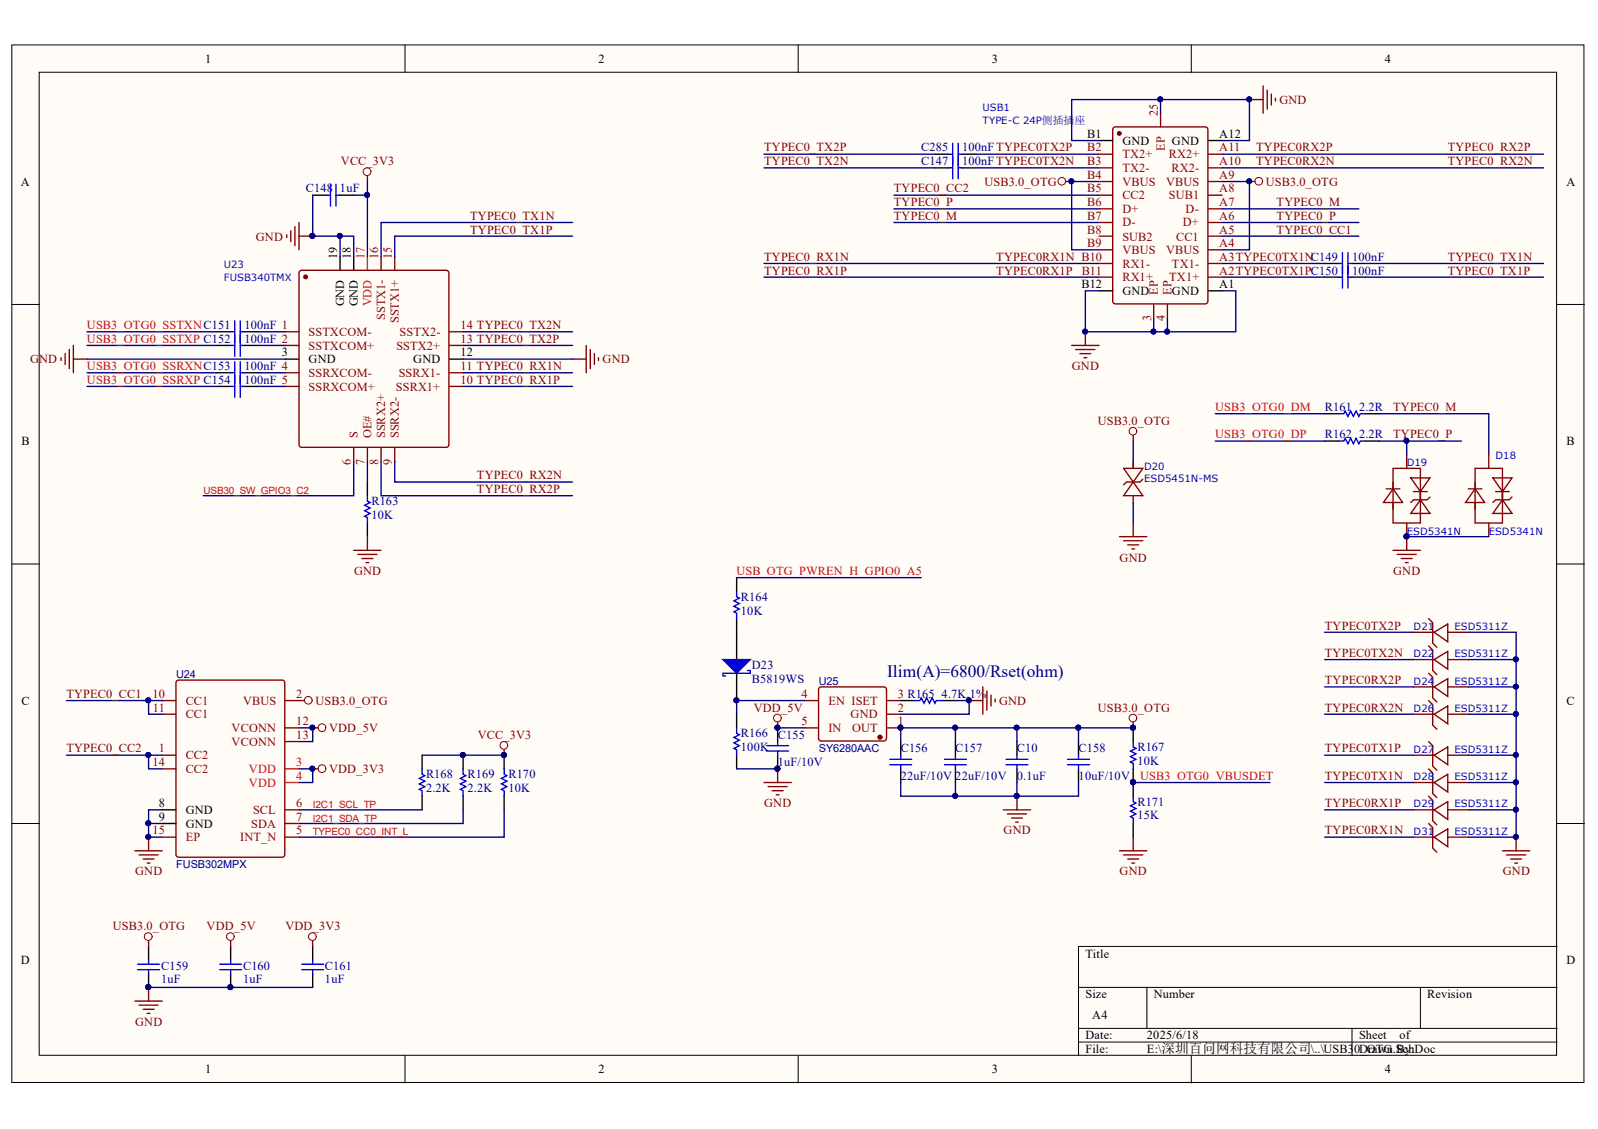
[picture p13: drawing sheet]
<svg xmlns="http://www.w3.org/2000/svg" width="297mm" height="210mm" viewBox="0 0 297 210" stroke-linecap="round" stroke-linejoin="round" font-family="sans-serif">
<defs><g id="words">
<text font-size="3.2" fill="#00007f" x="164.9" y="125.8">Ilim(A)=6800/Rset(ohm)</text>
<g font-size="2.3">
<text x="38.2" y="11.7">1</text>
<text x="111.2" y="11.7">2</text>
<text x="184.3" y="11.7">3</text>
<text x="257.4" y="11.7">4</text>
<text x="202.1" y="25.6">B1</text>
<text x="208.6" y="26.9">GND</text>
<text x="217.8" y="26.9">GND</text>
<text x="226.6" y="25.6">A12</text>
<text x="3.9" y="34.5">A</text>
<text x="291.2" y="34.5">A</text>
<text x="62.7" y="48.2" transform="rotate(-90 62.7 48.2)">19</text>
<text x="65.2" y="48.2" transform="rotate(-90 65.2 48.2)">18</text>
<text x="201" y="53.6">B12</text>
<text x="226.6" y="53.6">A1</text>
<text x="64" y="57" transform="rotate(-90 64 57)">GND</text>
<text x="66.5" y="57" transform="rotate(-90 66.5 57)">GND</text>
<text x="208.6" y="54.9">GND</text>
<text x="217.8" y="54.9">GND</text>
<text x="52.4" y="66.3">3</text>
<text x="57.4" y="67.5">GND</text>
<text x="76.8" y="67.5">GND</text>
<text x="85.6" y="66.3">12</text>
<text x="4" y="82.8">B</text>
<text x="291.2" y="82.8">B</text>
<text x="4" y="131">C</text>
<text x="291.2" y="131">C</text>
<text x="29.5" y="150">8</text>
<text x="29.5" y="152.6">9</text>
<text x="34.5" y="151.3">GND</text>
<text x="34.5" y="153.8">GND</text>
<text x="3.9" y="179.3">D</text>
<text x="201.8" y="178">Title</text>
<text x="291.2" y="179.3">D</text>
<text x="201.8" y="185.6">Size</text>
<text x="214.5" y="185.6">Number</text>
<text x="265.3" y="185.6">Revision</text>
<text x="203" y="189.4">A4</text>
<text x="201.8" y="193.2">Date:</text>
<text x="201.8" y="195.8">File:</text>
<text x="213.2" y="193.2">2025/6/18</text>
<text x="213.2" y="195.8">E:\深圳百问网科技有限公司\..\USB30_OTG.SchDoc</text>
<text x="252.6" y="193.2">Sheet</text>
<text x="252.6" y="195.8">Drawn By:</text>
<text x="260.2" y="193.2">of</text>
<text x="38.2" y="199.6">1</text>
<text x="111.2" y="199.6">2</text>
<text x="184.3" y="199.6">3</text>
<text x="257.4" y="199.6">4</text>
</g>
<g font-size="2.3" fill="#870000">
<text x="215.2" y="21.6" transform="rotate(-90 215.2 21.6)">25</text>
<text x="202.1" y="28.2">B2</text>
<text x="208.6" y="29.4">TX2+</text>
<text x="216.5" y="28.1" transform="rotate(-90 216.5 28.1)">EP</text>
<text x="217.3" y="29.4">RX2+</text>
<text x="226.6" y="28.2">A11</text>
<text x="202.1" y="30.7">B3</text>
<text x="202.1" y="33.2">B4</text>
<text x="202.1" y="35.8">B5</text>
<text x="208.6" y="32">TX2-</text>
<text x="208.6" y="34.5">VBUS</text>
<text x="216.7" y="34.5">VBUS</text>
<text x="217.8" y="32">RX2-</text>
<text x="226.6" y="35.8">A8</text>
<text x="226.6" y="33.2">A9</text>
<text x="226.6" y="30.7">A10</text>
<text x="202.1" y="38.3">B6</text>
<text x="202.1" y="40.8">B7</text>
<text x="208.6" y="37">CC2</text>
<text x="208.6" y="39.6">D+</text>
<text x="217.3" y="37">SUB1</text>
<text x="220.4" y="39.6">D-</text>
<text x="226.6" y="40.8">A6</text>
<text x="226.6" y="38.3">A7</text>
<text x="202.1" y="43.5">B8</text>
<text x="202.1" y="46">B9</text>
<text x="208.6" y="42.1">D-</text>
<text x="208.6" y="44.7">SUB2</text>
<text x="208.6" y="47.3">VBUS</text>
<text x="216.7" y="47.3">VBUS</text>
<text x="218.6" y="44.7">CC1</text>
<text x="219.9" y="42.1">D+</text>
<text x="226.6" y="46">A4</text>
<text x="226.6" y="43.5">A5</text>
<text x="70.3" y="48.2" transform="rotate(-90 70.3 48.2)">16</text>
<text x="72.8" y="48.2" transform="rotate(-90 72.8 48.2)">15</text>
<text x="201.1" y="51.1">B11</text>
<text x="208.6" y="49.8">RX1-</text>
<text x="208.6" y="52.3">RX1+</text>
<text x="217.3" y="52.3">TX1+</text>
<text x="217.8" y="49.8">TX1-</text>
<text x="226.6" y="51.1">A2TYPEC0TX1PC150</text>
<text x="226.6" y="48.5">A3TYPEC0TX1NC149</text>
<text x="71.6" y="59.5" transform="rotate(-90 71.6 59.5)">SSTX1-</text>
<text x="214" y="59.8" transform="rotate(-90 214 59.8)">3</text>
<text x="215.2" y="54.9" transform="rotate(-90 215.2 54.9)">EP</text>
<text x="216.5" y="59.8" transform="rotate(-90 216.5 59.8)">4</text>
<text x="217.8" y="54.9" transform="rotate(-90 217.8 54.9)">EP</text>
<text x="57.4" y="65">SSTXCOM+</text>
<text x="57.4" y="62.5">SSTXCOM-</text>
<text x="73.7" y="65">SSTX2+</text>
<text x="74.1" y="60.1" transform="rotate(-90 74.1 60.1)">SSTX1+</text>
<text x="74.3" y="62.5">SSTX2-</text>
<text x="85.6" y="63.7">13 TYPEC0_TX2P</text>
<text x="85.6" y="61.2">14 TYPEC0_TX2N</text>
<text x="57.4" y="70.1">SSRXCOM-</text>
<text x="74.1" y="70.1">SSRX1-</text>
<text x="85.6" y="71.3">10 TYPEC0_RX1P</text>
<text x="85.6" y="68.8">11 TYPEC0_RX1N</text>
<text x="57.4" y="72.6">SSRXCOM+</text>
<text x="73.6" y="72.6">SSRX1+</text>
<text x="66.5" y="81.5" transform="rotate(-90 66.5 81.5)">S</text>
<text x="69" y="81.5" transform="rotate(-90 69 81.5)">OE#</text>
<text x="71.6" y="81.5" transform="rotate(-90 71.6 81.5)">SSRX2+</text>
<text x="74.1" y="81.5" transform="rotate(-90 74.1 81.5)">SSRX2-</text>
<text x="65.2" y="86.5" transform="rotate(-90 65.2 86.5)">6</text>
<text x="67.8" y="86.5" transform="rotate(-90 67.8 86.5)">7</text>
<text x="70.3" y="86.5" transform="rotate(-90 70.3 86.5)">8</text>
<text x="72.8" y="86.5" transform="rotate(-90 72.8 86.5)">9</text>
<text x="28.3" y="129.8">10</text>
<text x="34.5" y="131">CC1</text>
<text x="45.2" y="131">VBUS</text>
<text x="55.1" y="129.8">2</text>
<text x="149" y="129.8">4</text>
<text x="154" y="131">EN ISET</text>
<text x="166.9" y="129.8">3 R165</text>
<text x="28.4" y="132.3">11</text>
<text x="34.5" y="133.6">CC1</text>
<text x="43.1" y="136.1">VCONN</text>
<text x="55.1" y="134.8">12</text>
<text x="55.1" y="137.4">13</text>
<text x="149" y="134.8">5</text>
<text x="154" y="136.1">IN</text>
<text x="158.1" y="133.6">GND</text>
<text x="158.4" y="136.1">OUT</text>
<text x="166.9" y="134.8">1</text>
<text x="166.9" y="132.3">2</text>
<text x="28.3" y="142.4">14</text>
<text x="29.5" y="139.9">1</text>
<text x="34.5" y="141.2">CC2</text>
<text x="34.5" y="143.7">CC2</text>
<text x="43.1" y="138.6">VCONN</text>
<text x="28.3" y="155.1">15</text>
<text x="46.7" y="153.8">SDA</text>
<text x="47" y="151.3">SCL</text>
<text x="55.1" y="152.6">7</text>
<text x="55.1" y="155.1">5</text>
<text x="55.1" y="150">6</text>
<text x="34.5" y="156.4">EP</text>
<text x="44.7" y="156.4">INT_N</text>
</g>
<g font-size="2.3" fill="#7f0000">
<text x="237.8" y="19.3">GND</text>
<text x="142" y="28.2">TYPEC0_TX2P</text>
<text x="233.5" y="28.2">TYPEC0RX2P</text>
<text x="269.1" y="28.2">TYPEC0_RX2P</text>
<text x="63.4" y="30.7">VCC_3V3</text>
<text x="142" y="30.7">TYPEC0_TX2N</text>
<text x="166.2" y="35.8">TYPEC0_CC2</text>
<text x="183" y="34.5">USB3.0_OTG</text>
<text x="233.5" y="30.7">TYPEC0RX2N</text>
<text x="235.3" y="34.5">USB3.0_OTG</text>
<text x="269.1" y="30.7">TYPEC0_RX2N</text>
<text x="87.4" y="40.8">TYPEC0_TX1N</text>
<text x="166.2" y="38.3">TYPEC0_P</text>
<text x="166.2" y="40.8">TYPEC0_M</text>
<text x="237.3" y="38.3">TYPEC0_M</text>
<text x="237.3" y="40.8">TYPEC0_P</text>
<text x="47.5" y="44.7">GND</text>
<text x="87.4" y="43.5">TYPEC0_TX1P</text>
<text x="237.3" y="43.5">TYPEC0_CC1</text>
<text x="142" y="48.5">TYPEC0_RX1N</text>
<text x="142" y="51.1">TYPEC0_RX1P</text>
<text x="185.2" y="48.5">TYPEC0RX1N B10</text>
<text x="185.2" y="51.1">TYPEC0RX1P</text>
<text x="269.1" y="48.5">TYPEC0_TX1N</text>
<text x="269.1" y="51.1">TYPEC0_TX1P</text>
<text x="5.6" y="67.5">GND</text>
<text x="112" y="67.5">GND</text>
<text x="199.2" y="68.8">GND</text>
<text x="259" y="76.4">TYPEC0_M</text>
<text x="204.1" y="79">USB3.0_OTG</text>
<text x="259" y="81.5">TYPEC0_P</text>
<text x="88.7" y="89.1">TYPEC0_RX2N</text>
<text x="88.7" y="91.6">TYPEC0_RX2P</text>
<text x="65.8" y="106.9">GND</text>
<text x="208.1" y="104.4">GND</text>
<text x="259" y="106.9">GND</text>
<text x="246.3" y="117.1">TYPEC0TX2P</text>
<text x="246.3" y="122.1">TYPEC0TX2N</text>
<text x="12.4" y="129.8">TYPEC0_CC1</text>
<text x="58.6" y="131">USB3.0_OTG</text>
<text x="185.7" y="131">GND</text>
<text x="246.3" y="127.2">TYPEC0RX2P</text>
<text x="61.2" y="136.1">VDD_5V</text>
<text x="88.8" y="137.4">VCC_3V3</text>
<text x="140.1" y="132.3">VDD_5V</text>
<text x="204.1" y="132.3">USB3.0_OTG</text>
<text x="246.3" y="132.3">TYPEC0RX2N</text>
<text x="12.4" y="139.9">TYPEC0_CC2</text>
<text x="61.2" y="143.7">VDD_3V3</text>
<text x="246.3" y="139.9">TYPEC0TX1P</text>
<text x="246.3" y="145">TYPEC0TX1N</text>
<text x="142" y="150">GND</text>
<text x="186.5" y="155.1">GND</text>
<text x="246.3" y="155.1">TYPEC0RX1N</text>
<text x="246.3" y="150">TYPEC0RX1P</text>
<text x="25.1" y="162.7">GND</text>
<text x="208.1" y="162.7">GND</text>
<text x="279.4" y="162.7">GND</text>
<text x="21" y="173">USB3.0_OTG</text>
<text x="38.4" y="173">VDD_5V</text>
<text x="53" y="173">VDD_3V3</text>
<text x="25.1" y="190.7">GND</text>
</g>
<g font-size="2.3" fill="#00007f">
<text x="171.2" y="28.2">C285</text>
<text x="178.8" y="28.2">100nFTYPEC0TX2P</text>
<text x="56.9" y="35.8">C148</text>
<text x="63.2" y="35.8">1uF</text>
<text x="171.2" y="30.7">C147</text>
<text x="178.8" y="30.7">100nFTYPEC0TX2N</text>
<text x="251.3" y="48.5">100nF</text>
<text x="251.3" y="51.1">100nF</text>
<text x="45.4" y="61.2">100nF 1</text>
<text x="45.4" y="63.7">100nF 2</text>
<text x="45.4" y="68.8">100nF 4</text>
<text x="45.4" y="71.3">100nF 5</text>
<text x="246.3" y="76.4">R161</text>
<text x="252.6" y="76.4">2.2R</text>
<text x="246.3" y="81.5">R162</text>
<text x="252.6" y="81.5">2.2R</text>
<text x="69" y="93.9">R163</text>
<text x="69" y="96.5">10K</text>
<text x="137.7" y="111.8">R164</text>
<text x="137.7" y="114.3">10K</text>
<text x="139.8" y="124.4">D23</text>
<text x="139.8" y="127">B5819WS</text>
<text x="175" y="129.8">4.7K,1%</text>
<text x="137.7" y="137.1">R166</text>
<text x="144.6" y="137.4">C155</text>
<text x="137.7" y="139.6">100K</text>
<text x="144.6" y="142.4">1uF/10V</text>
<text x="167.4" y="139.9">C156</text>
<text x="177.6" y="139.9">C157</text>
<text x="189" y="139.9">C10</text>
<text x="200.5" y="139.9">C158</text>
<text x="211.4" y="142.2">10K</text>
<text x="211.4" y="139.6">R167</text>
<text x="79.2" y="147.3">2.2K</text>
<text x="79.2" y="144.7">R168</text>
<text x="86.9" y="147.3">2.2K</text>
<text x="86.9" y="144.7">R169</text>
<text x="94.5" y="147.3">10K</text>
<text x="94.5" y="144.7">R170</text>
<text x="167.4" y="145">22uF/10V 22uF/10V</text>
<text x="189" y="145">0.1uF</text>
<text x="200.5" y="145">10uF/10V</text>
<text x="211.4" y="149.8">R171</text>
<text x="211.4" y="152.3">15K</text>
<text x="29.9" y="182.8">1uF</text>
<text x="29.9" y="180.3">C159</text>
<text x="45.2" y="182.8">1uF</text>
<text x="45.2" y="180.3">C160</text>
<text x="60.4" y="182.8">1uF</text>
<text x="60.4" y="180.3">C161</text>
</g>
<g font-size="2.3" fill="#f00">
<text x="67.8" y="48.2" transform="rotate(-90 67.8 48.2)">17</text>
<text x="69" y="57" transform="rotate(-90 69 57)">VDD</text>
<text x="16.2" y="61.2">USB3_OTG0_SSTXNC151</text>
<text x="16.2" y="63.7">USB3_OTG0_SSTXP C152</text>
<text x="16.2" y="68.8">USB3_OTG0_SSRXNC153</text>
<text x="16.2" y="71.3">USB3_OTG0_SSRXP C154</text>
<text x="225.9" y="76.4">USB3_OTG0_DM</text>
<text x="225.9" y="81.5">USB3_OTG0_DP</text>
<text x="136.9" y="106.9">USB_OTG_PWREN_H_GPIO0_A5</text>
<text x="46.3" y="143.7">VDD</text>
<text x="55.1" y="142.4">3</text>
<text x="46.3" y="146.2">VDD</text>
<text x="55.1" y="145">4</text>
<text x="211.9" y="145">USB3_OTG0_VBUSDET</text>
</g>
<g font-size="2" fill="#00007f">
<text x="32.7" y="126">U24</text>
<text x="152.2" y="127.3">U25</text>
<text x="152.2" y="139.7">SY6280AAC</text>
<text x="32.7" y="161.3">FUSB302MPX</text>
</g>
<g font-size="1.9" fill="#00f">
<text x="182.7" y="20.6">USB1</text>
<text x="182.7" y="23.1">TYPE-C 24P侧插插座</text>
<text x="41.6" y="49.9">U23</text>
<text x="41.6" y="52.2">FUSB340TMX</text>
<text x="212.7" y="87.4">D20</text>
<text x="212.7" y="89.7">ESD5451N-MS</text>
<text x="261.5" y="86.6">D19</text>
<text x="278" y="85.4">D18</text>
<text x="261.5" y="99.4">ESD5341N</text>
<text x="276.7" y="99.4">ESD5341N</text>
<text x="262.8" y="117.2">D21</text>
<text x="270.4" y="117.2">ESD5311Z</text>
<text x="262.8" y="122.2">D22</text>
<text x="270.4" y="122.2">ESD5311Z</text>
<text x="262.8" y="127.3">D24</text>
<text x="270.4" y="127.3">ESD5311Z</text>
<text x="262.8" y="132.4">D26</text>
<text x="270.4" y="132.4">ESD5311Z</text>
<text x="262.8" y="140">D27</text>
<text x="270.4" y="140">ESD5311Z</text>
<text x="262.8" y="145.1">D28</text>
<text x="270.4" y="145.1">ESD5311Z</text>
<text x="262.8" y="150.1">D29</text>
<text x="262.8" y="155.3">D31</text>
<text x="270.4" y="150.1">ESD5311Z</text>
<text x="270.4" y="155.3">ESD5311Z</text>
</g>
<g font-size="1.9" fill="#f00">
<text x="37.8" y="91.8">USB30_SW_GPIO3_C2</text>
<text x="58.1" y="155.3">TYPEC0_CC0_INT_L</text>
<text x="58.1" y="150.2">I2C1_SCL_TP</text>
<text x="58.1" y="152.7">I2C1_SDA_TP</text>
</g>
</g></defs>
<g fill="#fffcf8" stroke="#000" stroke-width=".19">
<path d="M2.2 8.4h292.2v192.9h-292.2z"/>
<path d="M7.3 13.4h282v182.8h-282z"/>
</g>
<g fill="none" stroke="#000" stroke-width=".19">
<path d="M75.3 8.4v5M148.4 8.4v5M221.4 8.4v5M2.2 56.6h5.1M289.4 56.6h5.1M2.2 104.9h5.1M289.4 104.9h5.1M2.2 153.1h5.1M289.4 153.1h5.1M289.4 176h-88.9v20.3M75.3 196.3v5.1M148.4 196.3v5.1"/>
<path d="M200.5 183.6h88.9M200.5 191.2h88.9M200.5 193.7h88.9M213.2 183.6v7.6M221.4 196.3v5.1M251.3 191.2v5.1M264 183.6v7.6"/>
</g>
<g fill="none" stroke="#870000" stroke-width=".25">
<path d="M204.3 28.7h2.5M204.3 31.2h2.5M204.3 33.7h2.5M204.3 36.3h2.5M204.3 38.8h2.5M206.9 23.8l.4-.2h16.7l.5 .2v32.2l-.2 .4-17 .1-.4-.2zM215.7 21.1v2.5M224.6 28.7h2.6M224.6 31.2h2.6M224.6 33.7h2.6M224.6 36.3h2.6M224.6 38.8h2.6"/>
<path d="M55.7 50.5l.4-.2h26.8l.5 .2v32.2l-.2 .4-27.1 .1-.4-.3zM70.8 47.7v2.6M73.4 47.7v2.6M204.3 41.4h2.5M204.3 43.9h2.5M204.3 46.4h2.5M204.3 49h2.5M204.3 51.5h2.5M214.5 56.6v2.5M217 56.6v2.5M224.6 41.4h2.6M224.6 43.9h2.6"/>
<path d="M224.6 46.4h2.6M224.6 49h2.6M224.6 51.5h2.6M53 71.8h2.6M53 61.7h2.6M53 64.2h2.6M53 69.3h2.6M83.5 71.8h2.6M83.5 61.7h2.6M83.5 64.2h2.6M83.5 69.3h2.6M65.7 83.3v2.5"/>
<path d="M68.3 83.3v2.5M70.8 83.3v2.5M73.4 83.3v2.5M208.9 87.1h3.5l-1.8 2.5zM210.6 89.6l1.8 2.6h-3.5zM210.6 85.8v1.3M210.6 92.2v1.2M212.4 89.1l-.5 .5h-2.5l-.5 .5M257.7 90.9h2.5M258.9 90.9l1.8 2.5h-3.5zM258.9 87.1h5.1v10.1h-5.1zM258.9 89.6v1.3"/>
<path d="M258.9 93.4v1.3M261.5 84.5v2.6M261.5 97.2v2.6M262.2 88.9h3.6l-1.8 2.5zM262.8 91.4h2.5M264 92.9l1.8 2.6h-3.6zM264 91.4v1.5M265.8 92.4l-.5 .5h-2.5l-.6 .5M272.9 90.9h2.6M274.2 90.9l1.8 2.5h-3.6zM274.2 87.1h5.1v10.1h-5.1zM274.2 89.6v1.3"/>
<path d="M274.2 93.4v1.3M276.7 84.5v2.6M276.7 97.2v2.6M277.5 88.9h3.6l-1.8 2.5zM278 91.4h2.5M279.3 92.9l1.8 2.6h-3.6zM279.3 91.4v1.5M281.1 92.4l-.6 .5h-2.5l-.5 .5M262.8 117.6h3.8M265.6 115l.7 .8v3.8l.8 .7M266.6 117.6l2.5-1.6v3.3zM269.1 117.6h3.8"/>
<path d="M30.2 130.2h2.5M30.2 132.8h2.5M32.8 126.7l.4-.3h19.2l.5 .3v32.2l-.2 .4-19.5 .1-.4-.3zM53 130.2h2.6M53 135.3h2.6M53 137.9h2.6M149.6 130.2h2.6M149.6 135.3h2.6M152.2 128l.5-.3 11.8 .1 .3 .4-.1 9.3-.4 .3-11.9-.1-.2-.4zM164.9 130.2h2.5M164.9 132.8h2.5M164.9 135.3h2.5"/>
<path d="M262.8 132.8h3.8M262.8 122.6h3.8M262.8 127.7h3.8M265.6 120.1l.7 .8v3.8l.8 .7M265.6 125.2l.7 .7v3.8l.8 .8M265.6 130.2l.7 .8v3.8l.8 .8M265.6 137.9l.7 .7v3.8l.8 .8M266.6 122.6l2.5-1.5v3.3zM266.6 127.7l2.5-1.5v3.3zM266.6 132.8l2.5-1.5v3.3zM269.1 132.8h3.8M269.1 122.6h3.8"/>
<path d="M269.1 127.7h3.8M30.2 140.4h2.5M30.2 155.6h2.5M30.2 142.9h2.5M53 155.6h2.6M53 150.6h2.6M53 153.1h2.6M262.8 140.4h3.8M262.8 155.6h3.8M262.8 150.6h3.8M262.8 145.5h3.8M265.6 142.9l.7 .8v3.8l.8 .8"/>
<path d="M265.6 148l.7 .8v3.8l.8 .8M265.6 153.1l.7 .8v3.8l.8 .7M266.6 140.4l2.5-1.5v3.3zM266.6 145.5l2.5-1.5v3.3zM266.6 150.6l2.5-1.6v3.3zM266.6 155.6l2.5-1.5v3.3zM269.1 140.4h3.8M269.1 155.6h3.8M269.1 150.6h3.8M269.1 145.5h3.8"/>
</g>
<g fill="#870000" stroke="#870000" stroke-width=".25">
<circle cx="208.1" cy="24.8" r=".33"/>
<circle cx="56.8" cy="51.5" r=".33"/>
<circle cx="163.6" cy="137.1" r=".33"/>
</g>
<g fill="none" stroke="#000" stroke-width=".25">
<path d="M58.1 36.3h2.6M63.2 36.3h2.5M173.8 28.7h2.5M173.8 31.2h2.5M178.9 28.7h2.5M178.9 31.2h2.5M204.3 26.1h2.5M224.6 26.1h2.6M63.2 47.7v2.6M65.7 47.7v2.6M204.3 54.1h2.5M224.6 54.1h2.6"/>
<path d="M246.2 49h2.6M246.2 51.5h2.6M251.3 49h2.6M251.3 51.5h2.6M40.3 61.7h2.6M40.3 64.2h2.6M40.3 69.3h2.6M40.3 71.8h2.6M45.4 61.7h2.6M45.4 64.2h2.6M45.4 69.3h2.6M45.4 71.8h2.6"/>
<path d="M53 66.8h2.6M83.5 66.8h2.6M246.2 76.9h2.6M253.9 76.9h2.5M68.3 89.6v2.6M68.3 97.2v2.6M246.2 82h2.6M253.9 82h2.5M136.9 117.6v5M136.9 125.2v5M144.6 135.3v2.6M167.4 130.2h2.6"/>
<path d="M175.1 130.2h2.5M189 137.9v2.5M200.5 137.9v2.5M30.2 150.6h2.5M30.2 153.1h2.5M78.5 140.4v2.5M78.5 148v2.6M86.1 140.4v2.5M86.1 148v2.6M93.7 140.4v2.5M93.7 148v2.6M144.6 140.4v2.5"/>
<path d="M189 142.9v2.6M200.5 142.9v2.6M27.6 176v2.5M42.9 176v2.5M58.1 176v2.5M27.6 181v2.6M42.9 181v2.6M58.1 181v2.6"/>
</g>
<g fill="none" stroke="#00007f" stroke-width=".25">
<path d="M215.7 18.5v2.6M58.1 36.3v7.6h5.1M65.7 36.3h2.6M68.3 33.7v14M142 28.7h31.8M142 31.2h31.8M166.2 36.3h38.1M166.2 38.8h38.1M181.4 28.7h22.9M181.4 31.2h22.9M204.3 33.7h-5.1v12.7h5.1M204.3 26.1h-5.1v-7.6h33.1v7.6h-5.1"/>
<path d="M227.2 33.7h5.1v12.7h-5.1M227.2 38.8h25.4M227.2 28.7h59.7M227.2 31.2h59.7M63.2 47.7v-3.8h2.5v3.8M106.4 43.9h-33v3.8M106.4 41.4h-35.6v6.3M142 49h62.3M142 51.5h62.3M166.2 41.4h38.1M204.3 54.1h-2.6v7.6h28v-7.6h-2.5M214.5 59.1v2.6"/>
<path d="M217 59.1v2.6M227.2 43.9h25.4M227.2 41.4h25.4M227.2 49h19M227.2 51.5h19M253.9 49h33M253.9 51.5h33M16.2 61.7h24.1M16.2 64.2h24.1M16.2 69.3h24.1M16.2 71.8h24.1M16.2 66.8h36.8"/>
<path d="M48 61.7h5M48 64.2h5M48 69.3h5M48 71.8h5M86.1 61.7h20.3M86.1 64.2h20.3M86.1 69.3h20.3M86.1 71.8h20.3M86.1 66.8h20.3M225.9 76.9h20.3M256.4 76.9h20.3v7.6M65.7 85.8v6.4h-27.9"/>
<path d="M68.3 85.8v3.8M70.8 85.8v6.4h35.6M73.4 85.8v3.8h33M210.6 82v3.8M210.6 93.4v3.8M225.9 82h20.3M256.4 82h5.1M261.5 99.8h15.2M271.7 82h-10.2v2.5M246.2 117.6h16.6M272.9 117.6h8.9v38h-8.9M12.4 130.2h15.2"/>
<path d="M30.2 130.2h-2.6v2.6h2.6M55.6 135.3h2.5v2.6h-2.5M144.6 135.3h5M177.6 130.2h2.5v2.6h-12.7M189 135.3v2.6M200.5 135.3v2.6M246.2 122.6h16.6M246.2 127.7h16.6M246.2 132.8h16.6M272.9 122.6h8.9M272.9 127.7h8.9M272.9 132.8h8.9"/>
<path d="M12.4 140.4h15.2M27.6 153.1h2.6M30.2 140.4h-2.6v2.5h2.6M30.2 150.6h-2.6v5h2.6M55.6 142.9h2.5v2.6h-2.5M55.6 150.6h22.9M78.5 140.4h15.2M86.1 150.6v2.5h-30.5M93.7 150.6v5h-38.1M189 145.5v2.5h11.5v-2.5M246.2 140.4h16.6M246.2 150.6h16.6"/>
<path d="M246.2 145.5h16.6M246.2 155.6h16.6M272.9 140.4h8.9M272.9 150.6h8.9M272.9 145.5h8.9M27.6 183.6h30.5"/>
</g>
<g fill="#00007f" stroke="#00007f" stroke-width=".19">
<circle cx="199.1" cy="33.7" r=".46"/>
<circle cx="232.2" cy="33.7" r=".46"/>
<circle cx="27.6" cy="130.2" r=".46"/>
<circle cx="27.6" cy="140.4" r=".46"/>
<circle cx="27.6" cy="153.1" r=".46"/>
<circle cx="27.6" cy="155.6" r=".46"/>
<circle cx="58.1" cy="135.3" r=".46"/>
<circle cx="58.1" cy="142.9" r=".47"/>
<circle cx="27.6" cy="183.5" r=".46"/>
<circle cx="93.7" cy="140.4" r=".46"/>
<circle cx="42.8" cy="183.5" r=".46"/>
<circle cx="86" cy="140.4" r=".46"/>
<circle cx="63.2" cy="43.9" r=".46"/>
<circle cx="58.1" cy="43.9" r=".46"/>
<circle cx="68.2" cy="36.2" r=".46"/>
<circle cx="261.4" cy="99.7" r=".46"/>
<circle cx="261.4" cy="81.9" r=".46"/>
<circle cx="215.7" cy="18.5" r=".46"/>
<circle cx="214.4" cy="61.6" r=".46"/>
<circle cx="216.9" cy="61.6" r=".46"/>
<circle cx="201.7" cy="61.6" r=".46"/>
<circle cx="232.2" cy="18.5" r=".46"/>
<circle cx="281.8" cy="122.6" r=".46"/>
<circle cx="281.8" cy="127.7" r=".46"/>
<circle cx="281.8" cy="132.8" r=".46"/>
<circle cx="281.8" cy="140.4" r=".46"/>
<circle cx="281.8" cy="145.4" r=".46"/>
<circle cx="281.8" cy="150.5" r=".46"/>
<circle cx="281.8" cy="155.6" r=".46"/>
<circle cx="167.4" cy="135.3" r=".46"/>
<circle cx="144.5" cy="142.9" r=".46"/>
<circle cx="144.5" cy="135.3" r=".46"/>
<circle cx="180.1" cy="130.2" r=".46"/>
<circle cx="189" cy="148" r=".46"/>
<circle cx="189" cy="135.3" r=".46"/>
<circle cx="200.4" cy="135.3" r=".46"/>
<circle cx="136.9" cy="130.2" r=".46"/>
</g>
<g fill="none" stroke="#7f0000" stroke-width=".19">
<circle cx="68.2" cy="31.9" r=".72"/>
<circle cx="197.4" cy="33.7" r=".71"/>
<circle cx="234" cy="33.7" r=".71"/>
<circle cx="210.6" cy="80.2" r=".71"/>
<circle cx="57.3" cy="130.2" r=".71"/>
<circle cx="59.8" cy="135.3" r=".72"/>
<circle cx="93.7" cy="138.6" r=".71"/>
<circle cx="144.5" cy="133.5" r=".71"/>
<circle cx="59.8" cy="142.9" r=".72"/>
<circle cx="27.6" cy="174.1" r=".72"/>
<circle cx="42.8" cy="174.1" r=".71"/>
<circle cx="58.1" cy="174.1" r=".72"/>
</g>
<g fill="none" stroke="#7f0000" stroke-width=".25">
<path d="M232.3 18.5h2.5M234.8 16v5.1M235.6 16.7v3.6M236.3 17.5v2M237.1 18.3v.5M68.3 32.7v1M198.2 33.7h1M232.3 33.7h1M53.3 43.7v.5M54.1 42.9v2M54.8 42.1v3.6M55.6 41.4v5"/>
<path d="M55.6 43.9h2.5M11.4 66.5v.5M12.1 65.7v2.1M12.9 65v3.5M13.6 64.2v5.1M13.6 66.8h2.6M106.4 66.8h2.6M109 64.2v5.1M109.7 65v3.5M110.5 65.7v2.1M111.3 66.5v.5M199.2 64.2h5.1"/>
<path d="M200 65h3.5M200.7 65.7h2.1M201.5 66.5h.5M201.7 61.7v2.5M68.3 99.8v2.5M208.1 99.8h5.1M210.6 81v1M210.6 97.2v2.6M261.5 99.8v2.5M65.7 102.3h5.1M66.5 103.1h3.6M67.3 103.8h2"/>
<path d="M68 104.6h.5M208.9 100.5h3.5M209.6 101.3h2.1M210.4 102.1h.5M258.9 102.3h5.1M259.7 103.1h3.6M260.5 103.8h2M261.2 104.6h.5M55.6 130.2h1M58.1 135.3h1M93.7 139.4v1M144.6 134.3v1"/>
<path d="M180.1 130.2h2.6M182.7 127.7v5.1M183.4 128.5v3.5M184.2 129.2v2.1M185 130v.5M25.1 158.2h5.1M25.8 158.9h3.6M26.6 159.7h2M27.6 155.6v2.6M58.1 142.9h1M142 145.5h5.1M142.8 146.2h3.5"/>
<path d="M143.5 147h2.1M144.3 147.8h.5M144.6 142.9v2.6M186.5 150.6h5.1M187.3 151.3h3.5M188 152.1h2.1M188.8 152.9h.5M189 148v2.6M279.3 158.2h5.1M280 158.9h3.6M280.8 159.7h2M281.8 155.6v2.6"/>
<path d="M27.4 160.5h.5M27.6 174.9v1.1M42.9 174.9v1.1M58.1 174.9v1.1M281.6 160.5h.5M25.1 186.1h5.1M25.8 186.9h3.6M26.6 187.6h2M27.4 188.4h.5M27.6 183.6v2.5"/>
</g>
<path d="M68.3 47.7v2.6M53 142.9h2.6M53 145.5h2.6" fill="none" stroke="#f00" stroke-width=".25"/>
<g fill="none" stroke="#00f" stroke-width=".25">
<path d="M60.7 36.3h.7M61.4 34.3v4M62.4 34.3v4M62.4 36.3h.8M176.3 28.7h.8M176.3 31.2h.8M177.1 26.6v6.6M178.1 26.6v6.6M178.1 28.7h.8M178.1 31.2h.8M43.6 59.7v6.6M44.7 59.7v6.6"/>
<path d="M248.8 49h.7M248.8 51.5h.7M249.5 47v6.6M250.6 47v6.6M250.6 49h.7M250.6 51.5h.7M42.9 61.7h.7M42.9 64.2h.7M42.9 69.3h.7M42.9 71.8h.7M43.6 67.3v6.6M44.7 67.3v6.6"/>
<path d="M44.7 61.7h.7M44.7 64.2h.7M44.7 69.3h.7M44.7 71.8h.7M248.8 76.9h1l.2-.5 .6 1 .5-1 .5 1 .5-1 .5 1 .2-.5h1.1M68.3 92.2v1l.5 .2-1 .5 1 .5-1 .6 1 .5-1 .5 .5 .2v1M248.8 82h1l.2-.5 .6 1 .5-1 .5 1 .5-1 .5 1 .2-.5h1.1M142.5 138.6h4.1M142.5 139.6h4.1M144.6 137.9v.7M144.6 139.6v.8M170 130.2h1l.2-.5 .6 1.1 .5-1.1 .5 1.1 .5-1.1 .5 1.1 .2-.6h1.1"/>
<path d="M78.5 142.9v1.1l.5 .2-1 .5 1 .5-1 .5 1 .5-1 .6 .5 .2v1M86.1 142.9v1.1l.5 .2-1 .5 1 .5-1 .5 1 .5-1 .6 .5 .2v1M93.7 142.9v1.1l.5 .2-1 .5 1 .5-1 .5 1 .5-1 .6 .5 .2v1M187 142.2h4.1M187 141.2h4.1M189 140.4v.8M189 142.2v.7M198.4 142.2h4.1M198.4 141.2h4.1M200.5 140.4v.8M200.5 142.2v.7M25.6 179.3h4.1"/>
<path d="M27.6 178.5v.8M40.8 179.3h4.1M42.9 178.5v.8M56.1 179.3h4.1M58.1 178.5v.8M25.6 180.3h4.1M27.6 180.3v.7M40.8 180.3h4.1M42.9 180.3v.7M56.1 180.3h4.1M58.1 180.3v.7"/>
</g>
<path d="M134.4 122.6h5.1l-2.6 2.6z" fill="#00f"/>
<g fill="none" stroke="#00f" stroke-width=".25">
<path d="M136.9 109.9v1l.5 .3-1 .5 1 .5-1 .5 1 .5-1 .5 .5 .3v1M134.4 122.6h5.1l-2.6 2.6zM136.9 135.3v1l.5 .3-1 .5 1 .5-1 .5 1 .5-1 .5 .5 .3v1M139 124.7h.5v.5h-5.1v.5h.5M210.6 137.9v1l.6 .2-1.1 .5 1.1 .6-1.1 .5 1.1 .5-1.1 .5 .5 .2v1M165.4 141.2h4.1M165.4 142.2h4.1M167.4 140.4v.8M167.4 142.2v.7M175.6 141.2h4M175.6 142.2h4M177.6 140.4v.8"/>
<path d="M177.6 142.2v.7M210.6 148v1l.6 .3-1.1 .5 1.1 .5-1.1 .5 1.1 .5-1.1 .5 .5 .3v1"/>
</g>
<g fill="#00007f" stroke="#00007f" stroke-width=".19">
<circle cx="136.9" cy="130.2" r=".46"/>
<circle cx="210.6" cy="145.4" r=".46"/>
<circle cx="210.6" cy="135.3" r=".46"/>
<circle cx="200.4" cy="135.3" r=".46"/>
<circle cx="189" cy="148" r=".46"/>
<circle cx="177.5" cy="148" r=".46"/>
<circle cx="177.5" cy="135.3" r=".46"/>
<circle cx="167.4" cy="135.3" r=".46"/>
<circle cx="189" cy="135.3" r=".46"/>
<circle cx="144.5" cy="142.9" r=".46"/>
</g>
<path d="M136.9 107.4v2.5M136.9 115v2.6M136.9 132.8v2.5M167.4 137.9v2.5M177.6 137.9v2.5M210.6 135.3v2.6M136.9 140.4v2.5M167.4 142.9v2.6M177.6 142.9v2.6M210.6 142.9v5.1M210.6 153.1v2.5" fill="none" stroke="#000" stroke-width=".25"/>
<path d="M210.6 134.3v1M208.1 158.2h5.1M208.9 158.9h3.5M209.6 159.7h2.1M210.6 155.6v2.6M210.4 160.5h.5" fill="none" stroke="#7f0000" stroke-width=".25"/>
<path d="M136.9 107.4h34.3M149.6 130.2h-12.7v2.6M177.6 135.3v2.6M210.6 135.3h-43.2v2.6M136.9 142.9h7.7M167.4 145.5v2.5h21.6M177.6 145.5v2.5M210.6 145.5h25.5" fill="none" stroke="#00007f" stroke-width=".25"/>
<circle cx="210.6" cy="133.5" r=".71" fill="none" stroke="#7f0000" stroke-width=".19"/>
<use href="#words"/>
</svg>
